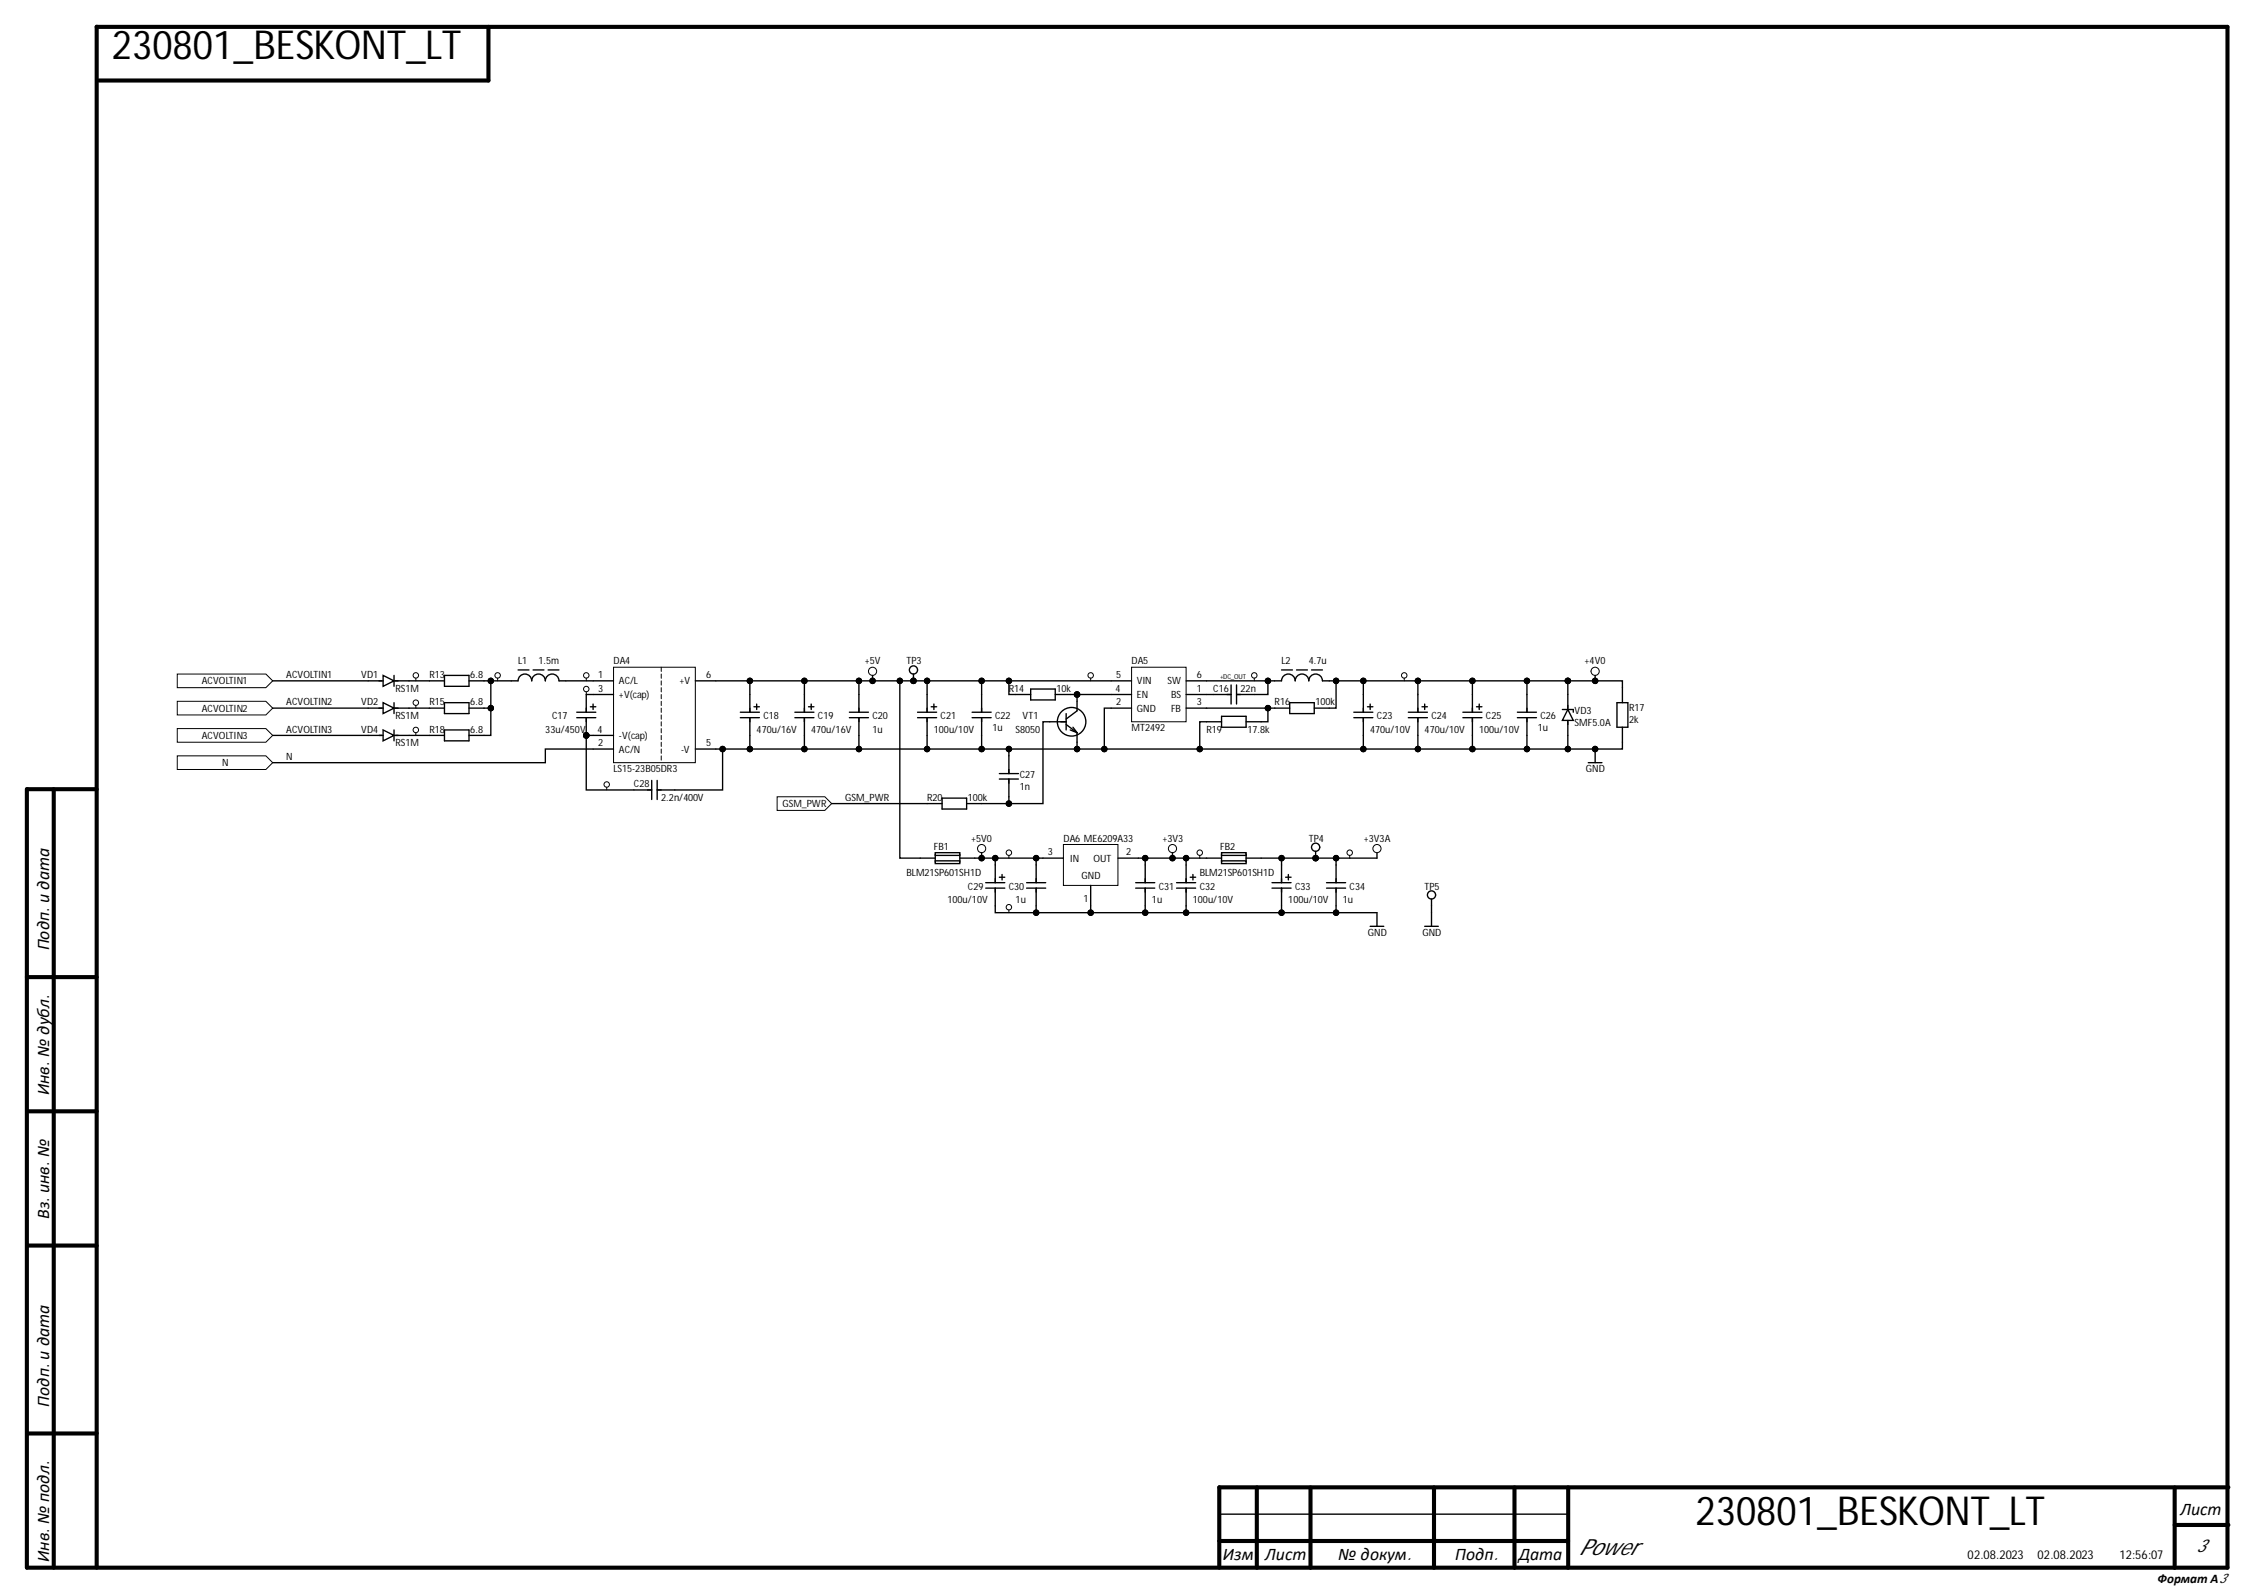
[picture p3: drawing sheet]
<svg xmlns="http://www.w3.org/2000/svg" width="420mm" height="297mm" viewBox="0 0 420 297" stroke-linecap="round" stroke-linejoin="round" font-family="sans-serif">
<defs><g id="words">
<g font-size="7.4">
<text x="20.8" y="11">230801_BESKONT_LT</text>
<text x="315.5" y="283.7">230801_BESKONT_LT</text>
</g>
<text font-size="4.1" x="293.8" y="289.3">Power</text>
<g font-size="3.3">
<text x="9.1" y="176.9" transform="rotate(-90 9.1 176.9)">Подп. и дата</text>
<text x="9.1" y="203.9" transform="rotate(-90 9.1 203.9)">Инв. № дубл.</text>
<text x="9.1" y="226.8" transform="rotate(-90 9.1 226.8)">Вз. инв. №</text>
<text x="9.1" y="261.8" transform="rotate(-90 9.1 261.8)">Подп. и дата</text>
<text x="405.7" y="282">Лист</text>
<text x="9.1" y="290.8" transform="rotate(-90 9.1 290.8)">Инв. № подл.</text>
<text x="227.6" y="290.4">Изм.</text>
<text x="235.4" y="290.4">Лист</text>
<text x="249" y="290.4">№ докум.</text>
<text x="270.8" y="290.4">Подп.</text>
<text x="282.6" y="290.4">Дата</text>
<text x="408.7" y="288.9">3</text>
</g>
<text font-size="2.5" x="401.5" y="294.6">Формат А3</text>
<g font-size="2.3">
<text x="366.2" y="290.2">02.08.2023</text>
<text x="379.2" y="290.2">02.08.2023</text>
<text x="394.4" y="290.2">12:56:07</text>
</g>
<g font-size="1.9">
<text x="96.4" y="123.7">L1</text>
<text x="100.2" y="123.7">1.5m</text>
<text x="114.2" y="123.7">DA4</text>
<text x="160.9" y="123.7">+5V</text>
<text x="168.7" y="123.7">TP3</text>
<text x="210.6" y="123.7">DA5</text>
<text x="238.5" y="123.7">L2</text>
<text x="243.5" y="123.7">4.7u</text>
<text x="294.9" y="123.7">+4V0</text>
<text x="37.5" y="127.4">ACVOLTIN1</text>
<text x="53.3" y="126.2">ACVOLTIN1</text>
<text x="53.3" y="131.3">ACVOLTIN2</text>
<text x="67.2" y="126.2">VD1</text>
<text x="67.2" y="131.3">VD2</text>
<text x="73.6" y="128.7">RS1M</text>
<text x="79.9" y="126.2">R13</text>
<text x="79.9" y="131.3">R15</text>
<text x="87.5" y="126.2">6.8</text>
<text x="87.5" y="131.3">6.8</text>
<text x="111.3" y="126.2">1</text>
<text x="111.3" y="128.7">3</text>
<text x="115.2" y="127.4">AC/L</text>
<text x="115.2" y="129.9">+V(cap)</text>
<text x="126.4" y="127.4">+V</text>
<text x="131.4" y="126.2">6</text>
<text x="187.7" y="128.7">R14</text>
<text x="196.6" y="128.7">10k</text>
<text x="207.6" y="128.7">4</text>
<text x="207.7" y="126.2">5</text>
<text x="207.7" y="131.3">2</text>
<text x="211.6" y="129.9">EN</text>
<text x="211.6" y="127.4">VIN</text>
<text x="217.2" y="127.4">SW</text>
<text x="217.9" y="129.9">BS</text>
<text x="222.7" y="131.3">3</text>
<text x="222.7" y="128.7">1</text>
<text x="222.7" y="126.2">6</text>
<text x="225.8" y="128.7">C16</text>
<text x="230.9" y="128.7">22n</text>
<text x="237.2" y="131.3">R16</text>
<text x="244.8" y="131.3">100k</text>
<text x="37.5" y="132.5">ACVOLTIN2</text>
<text x="37.5" y="137.5">ACVOLTIN3</text>
<text x="53.3" y="136.4">ACVOLTIN3</text>
<text x="67.2" y="136.4">VD4</text>
<text x="73.6" y="133.8">RS1M</text>
<text x="79.9" y="136.4">R18</text>
<text x="87.5" y="136.4">6.8</text>
<text x="101.5" y="136.4">33u/450V</text>
<text x="102.7" y="133.8">C17</text>
<text x="111.2" y="136.4">4</text>
<text x="115.2" y="137.5">-V(cap)</text>
<text x="140.8" y="136.4">470u/16V</text>
<text x="142.1" y="133.8">C18</text>
<text x="150.9" y="136.4">470u/16V</text>
<text x="152.2" y="133.8">C19</text>
<text x="162.4" y="133.8">C20</text>
<text x="162.4" y="136.4">1u</text>
<text x="173.8" y="136.4">100u/10V</text>
<text x="175" y="133.8">C21</text>
<text x="184.7" y="136.1">1u</text>
<text x="185.2" y="133.8">C22</text>
<text x="189" y="136.4">S8050</text>
<text x="190.3" y="133.8">VT1</text>
<text x="210.6" y="136.1">MT2492</text>
<text x="211.6" y="132.5">GND</text>
<text x="217.9" y="132.5">FB</text>
<text x="224.5" y="136.4">R19</text>
<text x="232.1" y="136.4">17.8k</text>
<text x="255" y="136.4">470u/10V</text>
<text x="256.2" y="133.8">C23</text>
<text x="265.1" y="136.4">470u/10V</text>
<text x="266.4" y="133.8">C24</text>
<text x="275.2" y="136.4">100u/10V</text>
<text x="276.5" y="133.8">C25</text>
<text x="286.2" y="136.1">1u</text>
<text x="286.7" y="133.8">C26</text>
<text x="293" y="132.8">VD3</text>
<text x="293" y="135.1">SMF5.0A</text>
<text x="303.2" y="132.3">R17</text>
<text x="303.2" y="134.6">2k</text>
<text x="41.4" y="142.6">N</text>
<text x="53.3" y="141.4">N</text>
<text x="73.6" y="138.9">RS1M</text>
<text x="111.3" y="138.9">2</text>
<text x="114.2" y="143.7">LS15-23B05DR3</text>
<text x="115.2" y="140.1">AC/N</text>
<text x="126.8" y="140.1">-V</text>
<text x="131.4" y="138.9">5</text>
<text x="295.1" y="143.7">GND</text>
<text x="118" y="146.5">C28</text>
<text x="123" y="149.1">2.2n/400V</text>
<text x="157.3" y="149.1">GSM_PWR</text>
<text x="172.5" y="149.1">R20</text>
<text x="180.1" y="149.1">100k</text>
<text x="189.8" y="144.7">C27</text>
<text x="189.8" y="147">1n</text>
<text x="145.6" y="150.2">GSM_PWR</text>
<text x="173.8" y="158.2">FB1</text>
<text x="180.7" y="156.7">+5V0</text>
<text x="195" y="159.2">3</text>
<text x="197.9" y="156.7">DA6 ME6209A33</text>
<text x="199.1" y="160.4">IN</text>
<text x="203.5" y="160.4">OUT</text>
<text x="209.5" y="159.2">2</text>
<text x="216.3" y="156.7">+3V3</text>
<text x="227" y="158.2">FB2</text>
<text x="243.5" y="156.7">TP4</text>
<text x="253.8" y="156.7">+3V3A</text>
<text x="168.7" y="163">BLM21SP601SH1D</text>
<text x="180.1" y="165.5">C29</text>
<text x="187.7" y="165.5">C30</text>
<text x="201.3" y="163.5">GND</text>
<text x="201.6" y="167.8">1</text>
<text x="215.6" y="165.5">C31</text>
<text x="223.2" y="165.5">C32</text>
<text x="223.2" y="163">BLM21SP601SH1D</text>
<text x="241" y="165.5">C33</text>
<text x="251.1" y="165.5">C34</text>
<text x="265.1" y="165.5">TP5</text>
<text x="176.3" y="168.1">100u/10V</text>
<text x="189" y="168.1">1u</text>
<text x="214.4" y="168.1">1u</text>
<text x="222" y="168.1">100u/10V</text>
<text x="239.7" y="168.1">100u/10V</text>
<text x="249.9" y="168.1">1u</text>
<text x="254.5" y="174.2">GND</text>
<text x="264.7" y="174.2">GND</text>
</g>
<text font-size="1.3" x="227" y="126.4">+DC_OUT</text>
</g></defs>
<g fill="none" stroke="#000" stroke-width=".76">
<path d="M18 5v286.8M18 5h396.5v286.8h-409.5M90.9 5v10h-72.8M5 146.9v144.9M5.1 146.9h12.9M10 146.9v144.9M5 181.9h13M5.1 206.8h12.9M5.1 231.8h12.9M5.1 266.8h12.9M233.9 276.8v15M243.9 276.8v15"/>
<path d="M266.8 276.8v15M281.8 276.8v15M291.8 276.8v15M404.7 276.8v15M414.7 276.8h-187.8v15M226.9 286.8h64.9M404.7 283.8h10"/>
</g>
<path d="M171.2 159.7h2.8M174 159v1.5M178.6 159.7h2.8M178.6 159v1.5M226.9 281.8h64.9" fill="none" stroke="#000" stroke-width=".25"/>
<path d="M174 158.7h4.6v.5h-4.6z" fill-rule="evenodd" fill="#fff"/>
<path d="M174 158.7h4.6v.5h-4.6z" fill="none" stroke="#000" stroke-width=".25"/>
<path d="M174 160.2h4.6v.5h-4.6z" fill-rule="evenodd" fill="#fff"/>
<g fill="none" stroke="#000" stroke-width=".25">
<path d="M244.8 158.4v1.3M174 160.2h4.6v.5h-4.6zM246.8 164.3h3.6M246.8 165.3h3.6M248.6 161v3.3M248.6 165.3v3.3"/>
<circle cx="244.8" cy="157.7" r=".76"/>
</g>
<circle cx="244.8" cy="159.7" r=".51" fill="#000"/>
<circle cx="244.8" cy="159.7" r=".51" fill="none" stroke="#000" stroke-width=".19"/>
<path d="M197.9 157.2h10.1v7.6h-10.1z" fill-rule="evenodd" fill="#fff"/>
<g fill="none" stroke="#000" stroke-width=".19">
<path d="M197.9 157.2h10.1v7.6h-10.1zM223.3 159.2v.5"/>
<circle cx="162.4" cy="124.9" r=".76"/>
<circle cx="162.4" cy="126.7" r=".51"/>
<circle cx="170" cy="126.7" r=".51"/>
<circle cx="223.3" cy="158.7" r=".51"/>
<circle cx="256.2" cy="157.9" r=".76"/>
</g>
<g fill="none" stroke="#000" stroke-width=".25">
<path d="M147.9 132.6h3.6M147.9 133.6h3.6M149.7 129.3v3.3M149.7 133.6v3.3M150.4 131.5h1.1M151 131v1M158.1 132.6h3.5M158.1 133.6h3.5M159.8 129.3v3.3M159.8 133.6v3.3M162.4 125.7v1M170 125.4v1.3"/>
<path d="M194.1 159.7h3.8M208 159.7h3.8M224.5 159.7h2.8M227.3 159v1.5M231.9 159.7h2.8M231.9 159v1.5M256.2 158.7v1M183.4 164.3h3.6M183.4 165.3h3.6M185.2 161v3.3M185.2 165.3v3.3M186 163.3h1"/>
<path d="M186.5 162.8v1M191 164.3h3.6M191 165.3h3.6M192.8 161v3.3M192.8 165.3v3.3M203 164.8v3.8M218.9 164.3h3.6M218.9 165.3h3.6M220.7 161v3.3M220.7 165.3v3.3M221.5 163.3h1M222 162.8v1"/>
<path d="M236.7 164.3h3.5M236.7 165.3h3.5M238.5 161v3.3M238.5 165.3v3.3M239.2 163.3h1M239.7 162.8v1M265.1 172.4h2.5M266.4 167.3v1.3M266.4 169.9v2.5"/>
<circle cx="170" cy="124.7" r=".76"/>
<circle cx="266.4" cy="166.6" r=".76"/>
</g>
<g fill="#000">
<circle cx="162.4" cy="126.7" r=".51"/>
<circle cx="170" cy="126.7" r=".51"/>
</g>
<path d="M227.3 158.7h4.6v.5h-4.6z" fill-rule="evenodd" fill="#fff"/>
<path d="M227.3 158.7h4.6v.5h-4.6z" fill="none" stroke="#000" stroke-width=".25"/>
<path d="M227.3 160.2h4.6v.5h-4.6z" fill-rule="evenodd" fill="#fff"/>
<path d="M218.2 158.7v1M211.3 164.3h3.6M211.3 165.3h3.6M213.1 161v3.3M213.1 165.3v3.3M227.3 160.2h4.6v.5h-4.6zM255 172.4h2.5M256.2 169.9v2.5" fill="none" stroke="#000" stroke-width=".25"/>
<g fill="none" stroke="#000" stroke-width=".19">
<circle cx="218.2" cy="157.9" r=".76"/>
<circle cx="218.2" cy="159.7" r=".51"/>
</g>
<circle cx="218.2" cy="159.7" r=".51" fill="#000"/>
<path d="M210.6 124.2h10.1v10.1h-10.1z" fill-rule="evenodd" fill="#fff"/>
<g fill="none" stroke="#000" stroke-width=".19">
<path d="M203 126.2v.5M210.6 124.2h10.1v10.1h-10.1zM233.4 126.2v.5M261.3 126.2v.5M187.7 159.2v.5M251.2 159.2v.5M187.7 169.4v.5"/>
<circle cx="203" cy="125.7" r=".51"/>
<circle cx="233.4" cy="125.7" r=".51"/>
<circle cx="261.3" cy="125.7" r=".51"/>
<circle cx="187.7" cy="158.7" r=".51"/>
<circle cx="251.2" cy="158.7" r=".51"/>
<circle cx="187.7" cy="168.8" r=".51"/>
</g>
<g fill="none" stroke="#000" stroke-width=".25">
<path d="M170.7 132.6h3.6M170.7 133.6h3.6M172.5 129.3v3.3M172.5 133.6v3.3M173.3 131.5h1M173.8 131v1M180.9 132.6h3.5M180.9 133.6h3.5M182.7 129.3v3.3M182.7 133.6v3.3M189 129.3h2.8M191.8 128.2h4.6v2.1h-4.6z"/>
<path d="M195.3 134.3h3.1M196.4 129.3h2.8M198.4 134.8l2 1.6M198.4 132.8v3.1M199.2 135.9l1.2 .5M199.7 135.3l.7 1.1M200.4 130.5v1.8l-2 1.5M200.4 136.4v1.7M206.8 131.8h3.8M206.8 129.3h3.8M206.8 126.7h3.8M220.7 131.8h3.8"/>
<path d="M220.7 129.3h3.8M220.7 126.7h3.8M224.5 134.3h2.8M225.8 129.3h3.3M227.3 133.3h4.6v2h-4.6zM229.1 127.5v3.5M230.1 129.3h3.3M230.1 127.5v3.5M231.9 134.3h2.8M237.2 126.7h1.3a1.27 1.27 0 0 1 1.2-1.3 1.27 1.27 0 0 1 1.3 1.3 1.27 1.27 0 0 1 1.3-1.3 1.27 1.27 0 0 1 1.2 1.3 1.27 1.27 0 0 1 1.3-1.3 1.27 1.27 0 0 1 1.3 1.3h1.3M237.2 131.8h2.8M238.5 124.7h2"/>
<path d="M240 130.8h4.6v2h-4.6zM241.3 124.7h2M244.1 124.7h2M244.6 131.8h2.8M251.9 132.6h3.6M251.9 133.6h3.6M253.7 129.3v3.3M253.7 133.6v3.3M254.5 131.5h1M255 131v1M262.1 132.6h3.5M262.1 133.6h3.5"/>
<path d="M263.8 129.3v3.3M263.8 133.6v3.3M264.6 131.5h1M265.1 131v1M272.2 132.6h3.6M272.2 133.6h3.6M274 129.3v3.3M274 133.6v3.3M274.8 131.5h1M275.3 131v1M282.4 132.6h3.5M282.4 133.6h3.5"/>
<path d="M284.1 129.3v3.3M284.1 133.6v3.3M290.7 132h2.1v.6M291.7 132l1.1 2.1h-2.1zM291.7 129.3v2.7M291.7 134.1v2.8M172.5 149.6h2.8M175.3 148.5h4.6v2.1h-4.6zM179.9 149.6h2.8"/>
<circle cx="199.4" cy="134.3" r="2.66"/>
</g>
<path d="M144.6 148.3h8.9l1.3 1.3-1.3 1.2h-8.9z" fill-rule="evenodd" fill="#fff"/>
<g fill="none" stroke="#000" stroke-width=".19">
<path d="M144.6 148.3h8.9l1.3 1.3-1.3 1.2h-8.9z"/>
<circle cx="296.8" cy="124.9" r=".76"/>
<circle cx="296.8" cy="139.4" r=".51"/>
<circle cx="296.8" cy="126.7" r=".51"/>
</g>
<path d="M296.8 125.7v1M296.8 139.4v2.5M300.9 130.8h2v4.5h-2zM301.9 128v2.8M301.9 135.3v2.8M186 144h3.5M186 145h3.5M187.7 140.7v3.3M187.7 145v3.3M295.6 141.9h2.5" fill="none" stroke="#000" stroke-width=".25"/>
<g fill="#000">
<circle cx="296.8" cy="139.4" r=".51"/>
<circle cx="296.8" cy="126.7" r=".51"/>
</g>
<path d="M114.2 124.2h15.2v17.7h-15.2z" fill-rule="evenodd" fill="#fff"/>
<g fill="none" stroke="#000" stroke-width=".19">
<path d="M114.2 124.2h15.2v17.7h-15.2zM123 124.2v.8M123 125.4v.8M123 126.7v.8M123 128v.8M123 129.3v.7M123 130.5v.8M123 131.8v.8M123 133.1v.8M123 134.3v.8M123 135.6v.8M123 136.9v.8"/>
<path d="M123 138.1v.8M123 139.4v.8M123 140.7v.8"/>
</g>
<g fill="none" stroke="#000" stroke-width=".25">
<path d="M68.5 126.7h2.8M68.5 136.9h2.8M68.5 131.8h2.8M71.3 125.7l2 1-2 1zM71.3 130.8l2 1-2 1zM71.3 135.9l2 1-2 1zM73.3 126.7h2.8M73.3 136.9h2.8M73.3 125.7v2M73.3 130.8v2M73.3 135.9v2M73.3 131.8h2.8"/>
<path d="M110.4 139.4h3.8M110.4 126.7h3.8M110.4 129.3h3.8M110.4 136.9h3.8M129.4 139.4h3.8M129.4 126.7h3.8M137.8 132.6h3.5M137.8 133.6h3.5M139.5 129.3v3.3M139.5 133.6v3.3M140.3 131.5h1M140.8 131v1"/>
</g>
<path d="M33 125.4h16.5l1.2 1.3-1.2 1.3h-16.5z" fill-rule="evenodd" fill="#fff"/>
<path d="M33 125.4h16.5l1.2 1.3-1.2 1.3h-16.5z" fill="none" stroke="#000" stroke-width=".19"/>
<path d="M33 130.5h16.5l1.2 1.3-1.2 1.3h-16.5z" fill-rule="evenodd" fill="#fff"/>
<path d="M33 130.5h16.5l1.2 1.3-1.2 1.3h-16.5z" fill="none" stroke="#000" stroke-width=".19"/>
<path d="M33 135.6h16.5l1.2 1.3-1.2 1.2h-16.5z" fill-rule="evenodd" fill="#fff"/>
<g fill="none" stroke="#000" stroke-width=".19">
<path d="M33 135.6h16.5l1.2 1.3-1.2 1.2h-16.5z"/>
<circle cx="109.1" cy="136.9" r=".51"/>
</g>
<circle cx="109.1" cy="136.9" r=".51" fill="#000"/>
<path d="M107.3 132.6h3.6M107.3 133.6h3.6M109.1 129.3v3.3M109.1 133.6v3.3M109.9 131.5h1M110.4 131v1" fill="none" stroke="#000" stroke-width=".25"/>
<path d="M33 140.7h16.5l1.2 1.2-1.2 1.3h-16.5z" fill-rule="evenodd" fill="#fff"/>
<g fill="none" stroke="#000" stroke-width=".19">
<path d="M77.4 126.2v.5M77.4 131.3v.5M77.4 136.4v.5M92.6 126.2v.5M109.1 126.2v.5M109.1 128.7v.6M33 140.7h16.5l1.2 1.2-1.2 1.3h-16.5zM112.9 146.5v.5"/>
<circle cx="77.4" cy="130.8" r=".51"/>
<circle cx="77.4" cy="135.9" r=".51"/>
<circle cx="77.4" cy="125.7" r=".51"/>
<circle cx="91.3" cy="131.8" r=".51"/>
<circle cx="91.3" cy="126.7" r=".51"/>
<circle cx="92.6" cy="125.7" r=".51"/>
<circle cx="109.1" cy="136.9" r=".51"/>
<circle cx="109.1" cy="128.2" r=".51"/>
<circle cx="109.1" cy="125.7" r=".51"/>
<circle cx="134.5" cy="139.4" r=".51"/>
<circle cx="139.5" cy="126.7" r=".51"/>
<circle cx="139.5" cy="139.4" r=".51"/>
<circle cx="149.7" cy="126.7" r=".51"/>
<circle cx="149.7" cy="139.4" r=".51"/>
<circle cx="159.8" cy="126.7" r=".51"/>
<circle cx="159.8" cy="139.4" r=".51"/>
<circle cx="162.4" cy="126.7" r=".51"/>
<circle cx="167.4" cy="126.7" r=".51"/>
<circle cx="170" cy="126.7" r=".51"/>
<circle cx="172.5" cy="139.4" r=".51"/>
<circle cx="172.5" cy="126.7" r=".51"/>
<circle cx="182.7" cy="139.4" r=".51"/>
<circle cx="182.7" cy="126.7" r=".51"/>
<circle cx="187.7" cy="139.4" r=".51"/>
<circle cx="187.7" cy="126.7" r=".51"/>
<circle cx="200.4" cy="139.4" r=".51"/>
<circle cx="200.4" cy="129.3" r=".51"/>
<circle cx="205.5" cy="139.4" r=".51"/>
<circle cx="223.3" cy="139.4" r=".51"/>
<circle cx="235.9" cy="131.8" r=".51"/>
<circle cx="235.9" cy="126.7" r=".51"/>
<circle cx="248.6" cy="126.7" r=".51"/>
<circle cx="253.7" cy="139.4" r=".51"/>
<circle cx="253.7" cy="126.7" r=".51"/>
<circle cx="263.8" cy="139.4" r=".51"/>
<circle cx="263.8" cy="126.7" r=".51"/>
<circle cx="274" cy="139.4" r=".51"/>
<circle cx="274" cy="126.7" r=".51"/>
<circle cx="284.1" cy="139.4" r=".51"/>
<circle cx="284.1" cy="126.7" r=".51"/>
<circle cx="291.7" cy="139.4" r=".51"/>
<circle cx="291.7" cy="126.7" r=".51"/>
<circle cx="296.8" cy="139.4" r=".51"/>
<circle cx="296.8" cy="126.7" r=".51"/>
<circle cx="112.9" cy="146" r=".51"/>
<circle cx="182.7" cy="157.9" r=".76"/>
<circle cx="182.7" cy="159.7" r=".51"/>
<circle cx="185.2" cy="159.7" r=".51"/>
<circle cx="187.7" cy="149.6" r=".51"/>
<circle cx="192.8" cy="159.7" r=".51"/>
<circle cx="213.1" cy="159.7" r=".51"/>
<circle cx="218.2" cy="159.7" r=".51"/>
<circle cx="220.7" cy="159.7" r=".51"/>
<circle cx="238.5" cy="159.7" r=".51"/>
<circle cx="244.8" cy="159.7" r=".51"/>
<circle cx="248.6" cy="159.7" r=".51"/>
<circle cx="192.8" cy="169.9" r=".51"/>
<circle cx="203" cy="169.9" r=".51"/>
<circle cx="213.1" cy="169.9" r=".51"/>
<circle cx="220.7" cy="169.9" r=".51"/>
<circle cx="238.5" cy="169.9" r=".51"/>
<circle cx="248.6" cy="169.9" r=".51"/>
</g>
<g fill="none" stroke="#000" stroke-width=".25">
<path d="M50.7 126.7h17.8M50.7 131.8h17.8M50.7 136.9h17.8M76.1 126.7h6.6M76.1 131.8h6.6M76.1 136.9h6.6M82.7 125.7h4.6v2h-4.6zM82.7 130.8h4.6v2h-4.6zM82.7 135.9h4.6v2h-4.6zM87.3 126.7h4v5.1h-4M91.3 126.7h5.1a1.27 1.27 0 0 1 1.3-1.3 1.27 1.27 0 0 1 1.2 1.3 1.27 1.27 0 0 1 1.3-1.3 1.27 1.27 0 0 1 1.3 1.3 1.27 1.27 0 0 1 1.2-1.3 1.27 1.27 0 0 1 1.3 1.3h6.4M91.3 131.8v5.1h-4"/>
<path d="M96.4 124.7h2M99.2 124.7h2M102 124.7h2M109.1 129.3h1.3M110.4 139.4h-8.9v2.5h-50.8M110.4 136.9h-1.3v10.1h12.2M133.2 126.7h6.3v2.6M134.5 139.4v7.6h-12.2M139.5 126.7h10.2v2.6M139.5 136.9v2.5h-6.3M139.5 139.4h10.2M149.7 126.7h57.1"/>
<path d="M159.8 126.7v2.6M159.8 136.9v2.5M167.4 126.7v33h3.8M172.5 126.7v2.6M172.5 136.9v2.5M182.7 126.7v2.6M182.7 136.9v2.5M187.7 126.7v2.6h1.3M187.7 139.4v1.3M195.3 134.3h-1.2v15.3h-11.4M199.2 129.3h7.6M200.4 129.3v1.2"/>
<path d="M200.4 138.1v1.3M205.5 139.4h17.8M206.8 131.8h-1.3v7.6h-55.8v-2.5M224.5 126.7h11.4v2.6h-2.5M224.5 134.3h-1.2v5.1h30.4v-2.5M224.5 129.3h1.3M224.5 131.8h11.4M235.9 126.7h1.3M237.2 131.8h-1.3v2.5h-1.2M247.4 126.7h1.2v5.1h-1.2M248.6 126.7h5.1v2.6M253.7 126.7h10.1v2.6"/>
<path d="M263.8 136.9v2.5h-10.1M263.8 126.7h27.9M274 136.9v2.5h-10.2M274 126.7v2.6M284.1 136.9v2.5h-10.1M284.1 126.7v2.6M291.7 136.9v2.5h-7.6M291.7 126.7h10.2v1.3M291.7 126.7v2.6M301.9 138.1v1.3h-10.2M121.3 145.2v3.6M122.3 145.2v3.6"/>
<path d="M154.8 149.6h17.7M181.4 159.7h12.7M182.7 158.7v1M185.2 159.7v1.3M187.7 148.3v1.3M192.8 159.7v1.3M211.8 159.7h12.7M213.1 159.7v1.3M220.7 159.7v1.3M234.7 159.7h21.5M238.5 159.7v1.3M248.6 159.7v1.3"/>
<path d="M185.2 168.6v1.3h63.4v-1.3M192.8 168.6v1.3M203 168.6v1.3M213.1 168.6v1.3M220.7 168.6v1.3M238.5 168.6v1.3M248.6 169.9h7.6M266.4 168.6v1.3"/>
</g>
<g fill="#000">
<circle cx="91.3" cy="131.8" r=".51"/>
<circle cx="91.3" cy="126.7" r=".51"/>
<circle cx="109.1" cy="136.9" r=".51"/>
<circle cx="134.5" cy="139.4" r=".51"/>
<circle cx="139.5" cy="126.7" r=".51"/>
<circle cx="139.5" cy="139.4" r=".51"/>
<circle cx="149.7" cy="126.7" r=".51"/>
<circle cx="149.7" cy="139.4" r=".51"/>
<circle cx="159.8" cy="126.7" r=".51"/>
<circle cx="159.8" cy="139.4" r=".51"/>
<circle cx="162.4" cy="126.7" r=".51"/>
<circle cx="167.4" cy="126.7" r=".51"/>
<circle cx="170" cy="126.7" r=".51"/>
<circle cx="172.5" cy="139.4" r=".51"/>
<circle cx="172.5" cy="126.7" r=".51"/>
<circle cx="182.7" cy="139.4" r=".51"/>
<circle cx="182.7" cy="126.7" r=".51"/>
<circle cx="187.7" cy="139.4" r=".51"/>
<circle cx="187.7" cy="126.7" r=".51"/>
<circle cx="200.4" cy="139.4" r=".51"/>
<circle cx="200.4" cy="129.3" r=".51"/>
<circle cx="205.5" cy="139.4" r=".51"/>
<circle cx="223.3" cy="139.4" r=".51"/>
<circle cx="235.9" cy="131.8" r=".51"/>
<circle cx="235.9" cy="126.7" r=".51"/>
<circle cx="248.6" cy="126.7" r=".51"/>
<circle cx="253.7" cy="139.4" r=".51"/>
<circle cx="253.7" cy="126.7" r=".51"/>
<circle cx="263.8" cy="139.4" r=".51"/>
<circle cx="263.8" cy="126.7" r=".51"/>
<circle cx="274" cy="139.4" r=".51"/>
<circle cx="274" cy="126.7" r=".51"/>
<circle cx="284.1" cy="139.4" r=".51"/>
<circle cx="284.1" cy="126.7" r=".51"/>
<circle cx="291.7" cy="139.4" r=".51"/>
<circle cx="291.7" cy="126.7" r=".51"/>
<circle cx="296.8" cy="139.4" r=".51"/>
<circle cx="296.8" cy="126.7" r=".51"/>
<circle cx="182.7" cy="159.7" r=".51"/>
<circle cx="185.2" cy="159.7" r=".51"/>
<circle cx="187.7" cy="149.6" r=".51"/>
<circle cx="192.8" cy="159.7" r=".51"/>
<circle cx="213.1" cy="159.7" r=".51"/>
<circle cx="218.2" cy="159.7" r=".51"/>
<circle cx="220.7" cy="159.7" r=".51"/>
<circle cx="238.5" cy="159.7" r=".51"/>
<circle cx="244.8" cy="159.7" r=".51"/>
<circle cx="248.6" cy="159.7" r=".51"/>
<circle cx="192.8" cy="169.9" r=".51"/>
<circle cx="203" cy="169.9" r=".51"/>
<circle cx="213.1" cy="169.9" r=".51"/>
<circle cx="220.7" cy="169.9" r=".51"/>
<circle cx="238.5" cy="169.9" r=".51"/>
<circle cx="248.6" cy="169.9" r=".51"/>
</g>
<use href="#words"/>
</svg>
